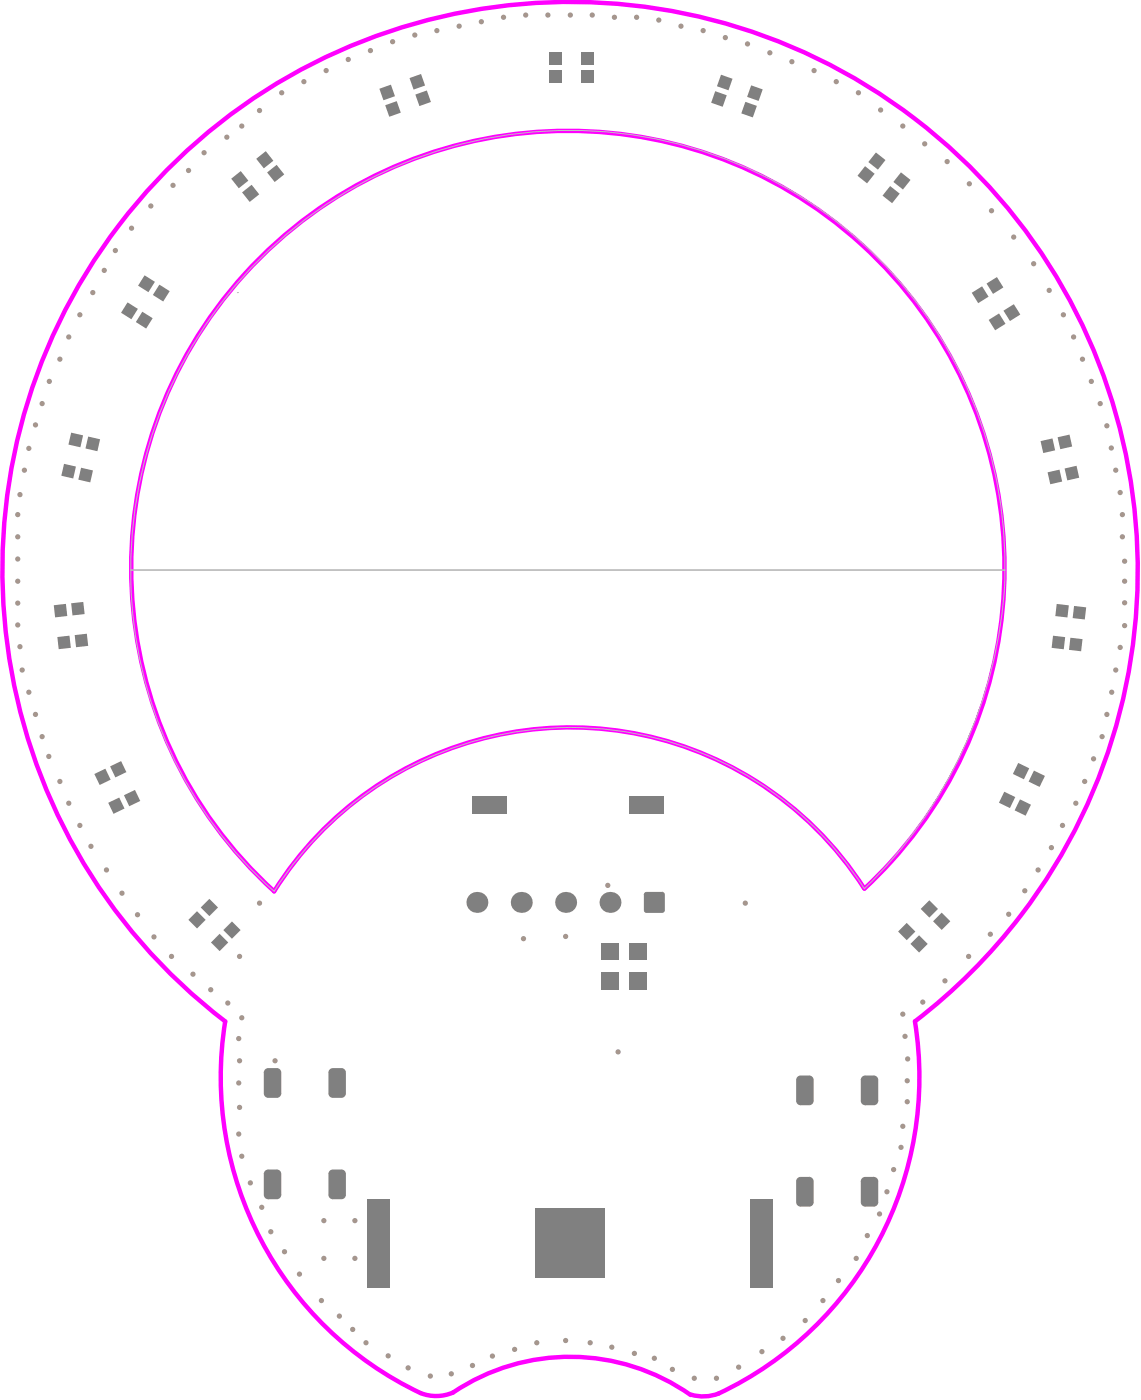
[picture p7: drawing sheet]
<svg xmlns="http://www.w3.org/2000/svg" width="217mm" height="267mm" viewBox="0 0 217 267" stroke-linecap="round" stroke-linejoin="round" font-family="sans-serif">
<path d="M45.2 55.7h.1M51.1 47.7a83 83 0 0 1 88.9-16.7 83 83 0 0 1 51.4 74.4v3.2h-166.5a83.7 83.7 0 0 1 26.2-60.9zM24.9 108.6h166.5a87.3 87.3 0 0 1-26.8 60.7 66.5 66.5 0 0 0-112.4 .5 81.4 81.4 0 0 1-27.3-61.2z" fill="none" stroke="#c0c0c0" stroke-width=".19"/>
<path d="M164.6 169.3a66.5 66.5 0 0 0-112.4 .5M164.7 169.3a83.2 83.2 0 0 0 2.9-119.4 83.2 83.2 0 0 0-119.4 .5 83.2 83.2 0 0 0 4 119.4M131.6 265.7a8.1 8.1 0 0 0 5.3-.2 66.7 66.7 0 0 0 37.4-70.9 108.2 108.2 0 0 0 20.2-20.2 108.2 108.2 0 0 0-41.7-164.6 108.2 108.2 0 0 0-150.4 78.5 108.4 108.4 0 0 0 40.5 106.3 66.4 66.4 0 0 0 38 71 8 8 0 0 0 7.3-1.5 39.9 39.9 0 0 1 43.3 1.6" fill="none" stroke="#f0f" stroke-width=".84"/>
<g fill="#a6968d">
<circle cx="113.8" cy="241.4" r=".5"/>
<circle cx="109.1" cy="241.4" r=".5"/>
<circle cx="104.3" cy="241.4" r=".5"/>
<circle cx="104.3" cy="236.8" r=".5"/>
<circle cx="109.1" cy="236.8" r=".5"/>
<circle cx="113.8" cy="236.8" r=".5"/>
<circle cx="113.8" cy="232.1" r=".5"/>
<circle cx="108.9" cy="232.1" r=".5"/>
<circle cx="104.1" cy="232.1" r=".5"/>
<circle cx="46" cy="193.9" r=".5"/>
<circle cx="45.5" cy="197.8" r=".5"/>
<circle cx="45.6" cy="202.1" r=".5"/>
<circle cx="45.5" cy="206.3" r=".5"/>
<circle cx="45.6" cy="211" r=".5"/>
<circle cx="45.5" cy="216" r=".5"/>
<circle cx="46" cy="220.3" r=".5"/>
<circle cx="47.7" cy="225.3" r=".5"/>
<circle cx="49.8" cy="230" r=".5"/>
<circle cx="51.6" cy="234.6" r=".5"/>
<circle cx="54.2" cy="238.5" r=".5"/>
<circle cx="57" cy="242.7" r=".5"/>
<circle cx="61.2" cy="247.8" r=".5"/>
<circle cx="64.6" cy="250.7" r=".5"/>
<circle cx="67.2" cy="253.3" r=".5"/>
<circle cx="69.7" cy="255.8" r=".5"/>
<circle cx="73.9" cy="258.3" r=".5"/>
<circle cx="77.7" cy="260.6" r=".5"/>
<circle cx="82" cy="262.1" r=".5"/>
<circle cx="86" cy="261.7" r=".5"/>
<circle cx="90" cy="260.1" r=".5"/>
<circle cx="93.8" cy="258.3" r=".5"/>
<circle cx="98" cy="257.1" r=".5"/>
<circle cx="102.2" cy="255.8" r=".5"/>
<circle cx="107.7" cy="255.4" r=".5"/>
<circle cx="112.4" cy="255.8" r=".5"/>
<circle cx="116.5" cy="256.6" r=".5"/>
<circle cx="120.8" cy="257.8" r=".5"/>
<circle cx="124.6" cy="258.8" r=".5"/>
<circle cx="128.1" cy="260.9" r=".5"/>
<circle cx="132.2" cy="262.6" r=".5"/>
<circle cx="136.5" cy="262.6" r=".5"/>
<circle cx="140.7" cy="260.4" r=".5"/>
<circle cx="145.1" cy="257.5" r=".5"/>
<circle cx="149.1" cy="254.9" r=".5"/>
<circle cx="153.4" cy="251.6" r=".5"/>
<circle cx="156.7" cy="247.8" r=".5"/>
<circle cx="159.7" cy="244" r=".5"/>
<circle cx="163.1" cy="239.7" r=".5"/>
<circle cx="165.2" cy="235.4" r=".5"/>
<circle cx="167.5" cy="231.3" r=".5"/>
<circle cx="168.9" cy="227" r=".5"/>
<circle cx="170.2" cy="222.8" r=".5"/>
<circle cx="171.6" cy="218.6" r=".5"/>
<circle cx="171.9" cy="214.6" r=".5"/>
<circle cx="172.8" cy="209.9" r=".5"/>
<circle cx="172.8" cy="205.9" r=".5"/>
<circle cx="172.9" cy="201.7" r=".5"/>
<circle cx="172.4" cy="197.4" r=".5"/>
<circle cx="171.9" cy="193.2" r=".5"/>
<circle cx="175.7" cy="190.9" r=".5"/>
<circle cx="180" cy="186.9" r=".5"/>
<circle cx="184.5" cy="182.2" r=".5"/>
<circle cx="188.6" cy="178" r=".5"/>
<circle cx="192.1" cy="174.2" r=".5"/>
<circle cx="195.2" cy="169.7" r=".5"/>
<circle cx="197.7" cy="165.7" r=".5"/>
<circle cx="200.2" cy="161.5" r=".5"/>
<circle cx="202.4" cy="157.2" r=".5"/>
<circle cx="204.9" cy="153" r=".5"/>
<circle cx="206.6" cy="148.9" r=".5"/>
<circle cx="208.3" cy="144.6" r=".5"/>
<circle cx="209.9" cy="140.3" r=".5"/>
<circle cx="210.8" cy="136.1" r=".5"/>
<circle cx="211.7" cy="131.9" r=".5"/>
<circle cx="212.5" cy="127.6" r=".5"/>
<circle cx="213.3" cy="123.3" r=".5"/>
<circle cx="214.2" cy="119.2" r=".5"/>
<circle cx="214.2" cy="114.8" r=".5"/>
<circle cx="214.2" cy="110.7" r=".5"/>
<circle cx="214.2" cy="106.9" r=".5"/>
<circle cx="213.8" cy="102.3" r=".5"/>
<circle cx="213.8" cy="98" r=".5"/>
<circle cx="213.3" cy="93.8" r=".5"/>
<circle cx="212.5" cy="89.6" r=".5"/>
<circle cx="211.7" cy="85.3" r=".5"/>
<circle cx="210.8" cy="81.1" r=".5"/>
<circle cx="209.5" cy="76.9" r=".5"/>
<circle cx="207.9" cy="72.7" r=".5"/>
<circle cx="206.2" cy="68.4" r=".5"/>
<circle cx="204.5" cy="64.2" r=".5"/>
<circle cx="202.5" cy="60" r=".5"/>
<circle cx="199.8" cy="55.3" r=".5"/>
<circle cx="196.9" cy="50.2" r=".5"/>
<circle cx="193.1" cy="45.2" r=".5"/>
<circle cx="188.8" cy="40.1" r=".5"/>
<circle cx="184.6" cy="35" r=".5"/>
<circle cx="180.4" cy="30.8" r=".5"/>
<circle cx="176.1" cy="27.4" r=".5"/>
<circle cx="171.9" cy="24" r=".5"/>
<circle cx="167.7" cy="21" r=".5"/>
<circle cx="163.5" cy="17.7" r=".5"/>
<circle cx="159.3" cy="15.6" r=".5"/>
<circle cx="155" cy="13.4" r=".5"/>
<circle cx="150.8" cy="11.8" r=".5"/>
<circle cx="146.6" cy="10.1" r=".5"/>
<circle cx="142.4" cy="8.4" r=".5"/>
<circle cx="138.1" cy="7.2" r=".5"/>
<circle cx="133.9" cy="5.8" r=".5"/>
<circle cx="129.7" cy="5" r=".5"/>
<circle cx="125.5" cy="3.8" r=".5"/>
<circle cx="121.2" cy="3.3" r=".5"/>
<circle cx="117" cy="3.3" r=".5"/>
<circle cx="112.8" cy="2.9" r=".5"/>
<circle cx="108.6" cy="2.9" r=".5"/>
<circle cx="104.3" cy="2.9" r=".5"/>
<circle cx="95.9" cy="3.3" r=".5"/>
<circle cx="100.1" cy="2.9" r=".5"/>
<circle cx="91.7" cy="4.1" r=".5"/>
<circle cx="87.5" cy="5" r=".5"/>
<circle cx="83.2" cy="5.8" r=".5"/>
<circle cx="79" cy="6.7" r=".5"/>
<circle cx="74.8" cy="7.9" r=".5"/>
<circle cx="70.6" cy="9.6" r=".5"/>
<circle cx="66.3" cy="11.3" r=".5"/>
<circle cx="62.1" cy="13.4" r=".5"/>
<circle cx="57.9" cy="15.6" r=".5"/>
<circle cx="53.7" cy="17.7" r=".5"/>
<circle cx="49.4" cy="21.1" r=".5"/>
<circle cx="46" cy="24" r=".5"/>
<circle cx="43.2" cy="26.1" r=".5"/>
<circle cx="38.9" cy="29.1" r=".5"/>
<circle cx="35.9" cy="32.5" r=".5"/>
<circle cx="33" cy="35.3" r=".5"/>
<circle cx="28.7" cy="39.2" r=".5"/>
<circle cx="25.1" cy="43.5" r=".5"/>
<circle cx="22" cy="47.7" r=".5"/>
<circle cx="19.9" cy="51.5" r=".5"/>
<circle cx="17.7" cy="55.7" r=".5"/>
<circle cx="15.2" cy="60" r=".5"/>
<circle cx="13.1" cy="64.2" r=".5"/>
<circle cx="11.4" cy="68.4" r=".5"/>
<circle cx="9.4" cy="72.7" r=".5"/>
<circle cx="8" cy="76.9" r=".5"/>
<circle cx="6.8" cy="80.9" r=".5"/>
<circle cx="5.5" cy="85.4" r=".5"/>
<circle cx="4.6" cy="89.6" r=".5"/>
<circle cx="3.8" cy="94.2" r=".5"/>
<circle cx="3.4" cy="98" r=".5"/>
<circle cx="3.4" cy="102.3" r=".5"/>
<circle cx="3.4" cy="106.5" r=".5"/>
<circle cx="3.4" cy="110.7" r=".5"/>
<circle cx="3.4" cy="114.9" r=".5"/>
<circle cx="3.4" cy="119.1" r=".5"/>
<circle cx="3.8" cy="123.2" r=".5"/>
<circle cx="4.2" cy="127.6" r=".5"/>
<circle cx="5.5" cy="131.9" r=".5"/>
<circle cx="6.8" cy="136.1" r=".5"/>
<circle cx="8" cy="140.3" r=".5"/>
<circle cx="9.3" cy="144.1" r=".5"/>
<circle cx="11.4" cy="148.9" r=".5"/>
<circle cx="13.1" cy="153" r=".5"/>
<circle cx="15.2" cy="157.2" r=".5"/>
<circle cx="17.3" cy="161.2" r=".5"/>
<circle cx="20.3" cy="165.7" r=".5"/>
<circle cx="23.2" cy="170.2" r=".5"/>
<circle cx="26.2" cy="174.3" r=".5"/>
<circle cx="29.3" cy="178.5" r=".5"/>
<circle cx="32.7" cy="182.2" r=".5"/>
<circle cx="36.8" cy="185.6" r=".5"/>
<circle cx="40.1" cy="188.5" r=".5"/>
<circle cx="43.4" cy="191.1" r=".5"/>
<circle cx="115.8" cy="168.7" r=".5"/>
<circle cx="45.6" cy="182.2" r=".5"/>
<circle cx="49.4" cy="172" r=".5"/>
<circle cx="52.4" cy="202.1" r=".5"/>
<circle cx="61.7" cy="239.7" r=".5"/>
<circle cx="67.6" cy="239.7" r=".5"/>
<circle cx="67.6" cy="232.5" r=".5"/>
<circle cx="61.7" cy="232.5" r=".5"/>
<circle cx="141.9" cy="172" r=".5"/>
<circle cx="117.7" cy="200.4" r=".5"/>
<circle cx="99.7" cy="178.8" r=".5"/>
<circle cx="107.7" cy="178.4" r=".5"/>
</g>
<path d="M45.2 55.7h.1M51.1 47.7a83 83 0 0 1 88.9-16.7 83 83 0 0 1 51.4 74.4v3.2h-166.5a83.7 83.7 0 0 1 26.2-60.9zM24.9 108.6h166.5a87.3 87.3 0 0 1-26.8 60.7 66.5 66.5 0 0 0-112.4 .5 81.4 81.4 0 0 1-27.3-61.2z" fill="none" stroke="#c0c0c0" stroke-width=".19"/>
<g fill="#808080">
<path d="M14.2 121l2.3-.3 .3 2.3-2.3 .3z" fill-rule="evenodd"/>
<path d="M13.5 114.9l2.4-.2 .2 2.3-2.3 .2z" fill-rule="evenodd"/>
<path d="M37.5 173.6l1.7 1.6-1.7 1.7-1.6-1.7z" fill-rule="evenodd"/>
<path d="M44.2 175.5l1.6 1.7-1.6 1.6-1.7-1.6z" fill-rule="evenodd"/>
<path d="M104.6 13.4h2.3v2.3h-2.3z" fill-rule="evenodd"/>
<path d="M110.6 13.4h2.4v2.3h-2.4z" fill-rule="evenodd"/>
<path d="M164.8 31.7l1.8 1.4-1.5 1.8-1.8-1.4z" fill-rule="evenodd"/>
<path d="M172.7 175.8l1.6 1.7-1.6 1.6-1.7-1.6z" fill-rule="evenodd"/>
<path d="M171.6 32.8l1.8 1.5-1.4 1.8-1.9-1.4z" fill-rule="evenodd"/>
<path d="M179.4 173.9l1.6 1.6-1.6 1.7-1.7-1.7z" fill-rule="evenodd"/>
<path d="M196.9 146.8l2.1 1-1 2.1-2.1-1z" fill-rule="evenodd"/>
<path d="M203.9 121.5l2.3 .3-.3 2.3-2.3-.3z" fill-rule="evenodd"/>
<path d="M204.6 115.4l2.3 .3-.3 2.3-2.3-.3z" fill-rule="evenodd"/>
<path d="M15.4 89.1l2.3 .5-.5 2.3-2.3-.5z" fill-rule="evenodd"/>
<path d="M21 146l2.1-1 1 2.1-2.1 1z" fill-rule="evenodd"/>
<path d="M20.6 152.9l2.1-1 1 2.1-2.1 1z" fill-rule="evenodd"/>
<path d="M48.8 30.2l1.8-1.4 1.5 1.8-1.9 1.5z" fill-rule="evenodd"/>
<path d="M63.4 222.8h1.6l.9 .8v4l-.9 .9h-1.6l-.8-.9v-4z" fill-rule="evenodd"/>
<path d="M63.4 203.5h1.6l.9 .8v4l-.9 .8h-1.6l-.8-.8v-4z" fill-rule="evenodd"/>
<path d="M104.6 10h2.3v2.4h-2.3z" fill-rule="evenodd"/>
<path d="M110.6 10h2.4v2.4h-2.4z" fill-rule="evenodd"/>
<path d="M114.5 179.8h3.3v3.1h-3.3z" fill-rule="evenodd"/>
<path d="M114.5 185.2h3.3v3.3h-3.3z" fill-rule="evenodd"/>
<path d="M123.1 169.9h3l.5 .5v3l-.5 .5h-3l-.5-.5v-3z" fill-rule="evenodd"/>
<path d="M137.3 14.2l2.2 .8-.8 2.2-2.2-.8z" fill-rule="evenodd"/>
<path d="M136.2 17.4l2.2 .7-.8 2.2-2.2-.7z" fill-rule="evenodd"/>
<path d="M143.1 16.3l2.2 .7-.8 2.2-2.2-.7z" fill-rule="evenodd"/>
<path d="M164.8 224.2h1.6l.9 .8v4l-.9 .9h-1.6l-.9-.9v-4z" fill-rule="evenodd"/>
<path d="M164.8 204.9h1.6l.9 .8v4l-.9 .8h-1.6l-.9-.8v-4z" fill-rule="evenodd"/>
<path d="M191.3 150.8l2.1 1-1.1 2.1-2-1z" fill-rule="evenodd"/>
<path d="M191.1 59.2l2-1.3 1.2 2-1.9 1.3z" fill-rule="evenodd"/>
<path d="M198.2 84l2.3-.5 .5 2.3-2.3 .5z" fill-rule="evenodd"/>
<path d="M202.8 89.2l2.2-.5 .5 2.3-2.2 .5z" fill-rule="evenodd"/>
<path d="M30.4 54.2l1.9 1.3-1.2 1.9-2-1.2z" fill-rule="evenodd"/>
<path d="M143 228.4h4.2v16.9h-4.2z" fill-rule="evenodd"/>
<path d="M18 147.4l2.1-1 1 2.1-2.1 1z" fill-rule="evenodd"/>
<path d="M10.9 121.4l2.3-.3 .3 2.3-2.3 .3z" fill-rule="evenodd"/>
<path d="M10.2 115.3l2.4-.3 .2 2.4-2.3 .2z" fill-rule="evenodd"/>
<path d="M12.2 88.4l2.3 .5-.6 2.3-2.2-.6z" fill-rule="evenodd"/>
<path d="M27.1 59.4l2 1.2-1.3 2-1.9-1.2z" fill-rule="evenodd"/>
<path d="M27.5 52.4l2 1.3-1.2 2-2-1.3z" fill-rule="evenodd"/>
<path d="M44 34l1.9-1.4 1.4 1.8-1.8 1.5z" fill-rule="evenodd"/>
<path d="M50.9 32.9l1.8-1.5 1.4 1.8-1.8 1.5z" fill-rule="evenodd"/>
<path d="M73.4 20l2.2-.7 .7 2.2-2.2 .7z" fill-rule="evenodd"/>
<path d="M142 19.4l2.2 .8-.8 2.2-2.2-.8z" fill-rule="evenodd"/>
<path d="M200.6 121.1l2.3 .3-.3 2.3-2.3-.3z" fill-rule="evenodd"/>
<path d="M201.3 115l2.3 .3-.3 2.3-2.3-.2z" fill-rule="evenodd"/>
<path d="M188.3 60.9l2-1.2 1.2 2-2 1.2z" fill-rule="evenodd"/>
<path d="M187.9 54l2-1.2 1.2 2-2 1.2z" fill-rule="evenodd"/>
<path d="M16.8 83.2l2.3 .5-.6 2.3-2.2-.6z" fill-rule="evenodd"/>
<path d="M13.6 82.4l2.2 .5-.5 2.3-2.3-.5z" fill-rule="evenodd"/>
<path d="M39.9 171.2l1.6 1.7-1.6 1.6-1.7-1.6z" fill-rule="evenodd"/>
<path d="M41.8 177.9l1.7 1.6-1.7 1.7-1.6-1.7z" fill-rule="evenodd"/>
<path d="M23.6 151.5l2.1-1 1 2.1-2.1 1z" fill-rule="evenodd"/>
<path d="M46.1 36.6l1.8-1.4 1.5 1.8-1.8 1.5z" fill-rule="evenodd"/>
<path d="M51.1 222.8h1.6l.9 .8v4l-.9 .9h-1.6l-.9-.9v-4z" fill-rule="evenodd"/>
<path d="M51.1 203.5h1.6l.9 .8v4l-.9 .8h-1.6l-.9-.8v-4z" fill-rule="evenodd"/>
<path d="M72.3 16.9l2.1-.8 .8 2.2-2.2 .8z" fill-rule="evenodd"/>
<path d="M89.9 151.7h6.6v3.4h-6.6z" fill-rule="evenodd"/>
<path d="M79.1 18l2.2-.8 .8 2.2-2.2 .8z" fill-rule="evenodd"/>
<path d="M78 14.9l2.2-.8 .8 2.2-2.2 .8z" fill-rule="evenodd"/>
<path d="M119.8 179.8h3.4v3.1h-3.4z" fill-rule="evenodd"/>
<path d="M119.8 185.2h3.4v3.3h-3.4z" fill-rule="evenodd"/>
<path d="M119.8 151.7h6.6v3.4h-6.6z" fill-rule="evenodd"/>
<path d="M152.5 224.2h1.6l.9 .8v4l-.9 .9h-1.6l-.9-.9v-4z" fill-rule="evenodd"/>
<path d="M152.5 204.9h1.6l.9 .8v4l-.9 .8h-1.6l-.9-.8v-4z" fill-rule="evenodd"/>
<path d="M175 178.2l1.7 1.6-1.7 1.7-1.6-1.7z" fill-rule="evenodd"/>
<path d="M177 171.5l1.6 1.7-1.6 1.6-1.6-1.6z" fill-rule="evenodd"/>
<path d="M169.5 35.4l1.9 1.5-1.5 1.8-1.8-1.4z" fill-rule="evenodd"/>
<path d="M166.8 29l1.9 1.5-1.5 1.8-1.8-1.4z" fill-rule="evenodd"/>
<path d="M194.3 152.3l2.1 1-1.1 2.1-2.1-1z" fill-rule="evenodd"/>
<path d="M193.9 145.3l2.1 1.1-1 2.1-2.1-1.1z" fill-rule="evenodd"/>
<path d="M199.5 90l2.3-.5 .5 2.2-2.3 .6z" fill-rule="evenodd"/>
<path d="M201.4 83.3l2.3-.5 .5 2.3-2.3 .5z" fill-rule="evenodd"/>
<path d="M69.9 228.4h4.2v16.9h-4.2z" fill-rule="evenodd"/>
<path d="M102 230.2h13.2v13.2h-13.2z" fill-rule="evenodd"/>
<path d="M24.3 57.6l2 1.2-1.3 2-1.9-1.2z" fill-rule="evenodd"/>
<path d="M185.1 55.8l1.9-1.3 1.3 2-2 1.3z" fill-rule="evenodd"/>
</g>
<g fill="#808080">
<path d="M65 227.6h.9zM65 227.6h.9a.83 .83 0 0 1-.9 .9z"/>
<path d="M65 222.8v.8zM65 222.8a.83 .83 0 0 1 .9 .8h-.9z"/>
<path d="M62.6 223.6h.8zM62.8 223l.6-.2v.8h-.8z"/>
<path d="M63.4 227.6v.9zM62.6 227.6h.8v.9a.83 .83 0 0 1-.8-.9z"/>
<path d="M65 208.3h.9zM65 208.3h.9a.83 .83 0 0 1-.9 .8z"/>
<path d="M65 203.5v.8zM65 203.5a.83 .83 0 0 1 .9 .8h-.9z"/>
<path d="M62.6 204.3h.8zM62.8 203.7l.6-.2v.8h-.8z"/>
<path d="M63.4 208.3v.8zM62.6 208.3h.8v.8a.83 .83 0 0 1-.8-.8z"/>
<path d="M123.1 173.4v.5zM122.6 173.4h.5v.5l-.4-.2z"/>
<path d="M126.1 173.4h.5zM126.1 173.4h.5v.3l-.5 .2z"/>
<path d="M126.1 169.9v.5zM126.1 169.9l.3 .1 .2 .4h-.5z"/>
<path d="M122.6 170.4h.5zM122.9 170l.2-.1v.5h-.5z"/>
<path d="M166.4 229h.9zM166.4 229h.9a.83 .83 0 0 1-.9 .9z"/>
<path d="M166.4 224.2v.8zM166.4 224.2a.83 .83 0 0 1 .9 .8h-.9z"/>
<path d="M163.9 225h.9zM164.2 224.4l.6-.2v.8h-.9z"/>
<path d="M164.8 229v.9zM163.9 229h.9v.9a.83 .83 0 0 1-.9-.9z"/>
<path d="M166.4 209.7h.9zM166.4 209.7h.9a.83 .83 0 0 1-.9 .8z"/>
<path d="M166.4 204.9v.8zM166.4 204.9a.83 .83 0 0 1 .9 .8h-.9z"/>
<path d="M163.9 205.7h.9zM164.2 205.1l.6-.2v.8h-.9z"/>
<path d="M164.8 209.7v.8zM163.9 209.7h.9v.8a.83 .83 0 0 1-.9-.8z"/>
<path d="M52.7 227.6h.9zM52.7 227.6h.9a.83 .83 0 0 1-.9 .9z"/>
<path d="M52.7 222.8v.8zM52.7 222.8a.83 .83 0 0 1 .9 .8h-.9z"/>
<path d="M50.2 223.6h.9zM50.5 223l.6-.2v.8h-.9z"/>
<path d="M51.1 227.6v.9zM50.2 227.6h.9v.9a.83 .83 0 0 1-.9-.9z"/>
<path d="M52.7 208.3h.9zM52.7 208.3h.9a.83 .83 0 0 1-.9 .8z"/>
<path d="M52.7 203.5v.8zM52.7 203.5a.83 .83 0 0 1 .9 .8h-.9z"/>
<path d="M50.2 204.3h.9zM50.5 203.7l.6-.2v.8h-.9z"/>
<path d="M51.1 208.3v.8zM50.2 208.3h.9v.8a.83 .83 0 0 1-.9-.8z"/>
<path d="M154.1 229h.9zM154.1 229h.9a.83 .83 0 0 1-.9 .9z"/>
<path d="M154.1 224.2v.8zM154.1 224.2a.83 .83 0 0 1 .9 .8h-.9z"/>
<path d="M151.6 225h.9zM151.9 224.4l.6-.2v.8h-.9z"/>
<path d="M152.5 229v.9zM151.6 229h.9v.9a.83 .83 0 0 1-.9-.9z"/>
<path d="M154.1 209.7h.9zM154.1 209.7h.9a.83 .83 0 0 1-.9 .8z"/>
<path d="M154.1 204.9v.8zM154.1 204.9a.83 .83 0 0 1 .9 .8h-.9z"/>
<path d="M151.6 205.7h.9zM151.9 205.1l.6-.2v.8h-.9z"/>
<path d="M152.5 209.7v.8zM151.6 209.7h.9v.8a.83 .83 0 0 1-.9-.8z"/>
<circle cx="90.8" cy="171.9" r="2"/>
<circle cx="99.3" cy="171.9" r="2"/>
<circle cx="116.2" cy="171.9" r="2"/>
<circle cx="107.7" cy="171.9" r="2"/>
</g>
</svg>
